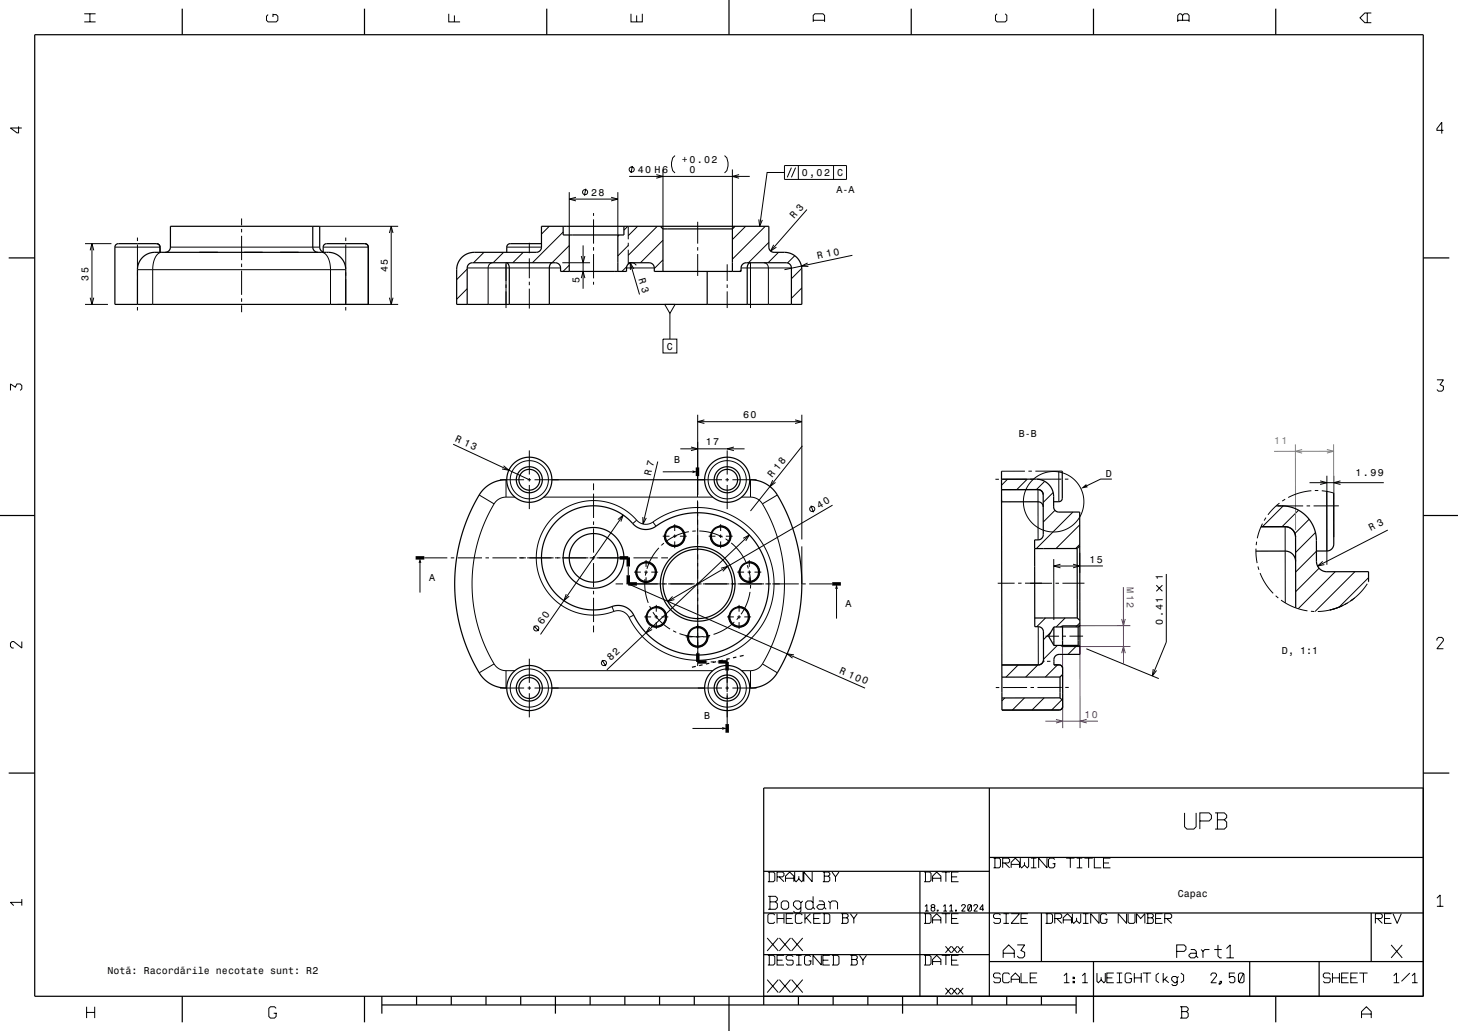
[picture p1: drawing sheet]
<svg xmlns="http://www.w3.org/2000/svg" width="420mm" height="297mm" viewBox="0 0 420 297" stroke-linecap="round" stroke-linejoin="round" font-family="sans-serif">
<defs><g id="words">
<g font-size="2.9">
<text x="196.4" y="46.8">+0.02</text>
<text x="183.7" y="49.8">40 H6</text>
<text x="198.6" y="49.8">0</text>
<text x="231" y="50.7">0,02</text>
<text x="241.1" y="50.7">C</text>
<text x="170.3" y="56.4">28</text>
<text x="241" y="55.5">A-A</text>
<text x="228.8" y="63.1" transform="rotate(-49 228.8 63.1)">R 3</text>
<text x="235.6" y="74.6" transform="rotate(-12 235.6 74.6)">R 10</text>
<text x="25.5" y="80.9" transform="rotate(-90 25.5 80.9)">35</text>
<text x="111.7" y="78.4" transform="rotate(-90 111.7 78.4)">45</text>
<text x="167" y="81.5" transform="rotate(-90 167 81.5)">5</text>
<text x="183.9" y="80.3" transform="rotate(74 183.9 80.3)">R 3</text>
<text x="192.1" y="100.7">C</text>
<text x="214" y="120.5">60</text>
<text x="293.5" y="125.8">B-B</text>
<text x="131" y="127.1" transform="rotate(25 131 127.1)">R 13</text>
<text x="203.3" y="128.3">17</text>
<text x="187.5" y="137.1" transform="rotate(-77 187.5 137.1)">R 7</text>
<text x="194.3" y="133.3">B</text>
<text x="222.5" y="137.7" transform="rotate(-52 222.5 137.7)">R 18</text>
<text x="318.6" y="137.3">D</text>
<text x="390.5" y="137">1.99</text>
<text x="236" y="146.6" transform="rotate(-30 236 146.6)">40</text>
<text x="394.9" y="153" transform="rotate(-27 394.9 153)">R 3</text>
<text x="123.6" y="167.4">A</text>
<text x="313.8" y="162">15</text>
<text x="335" y="167.1" transform="rotate(-90 335 167.1)">1</text>
<text x="243.6" y="174.9">A</text>
<text x="335" y="180" transform="rotate(-90 335 180)">0.41</text>
<text x="156.3" y="180.2" transform="rotate(-55 156.3 180.2)">60</text>
<text x="175.9" y="190.5" transform="rotate(-43 175.9 190.5)">82</text>
<text x="369.3" y="188.5">D, 1:1</text>
<text x="241.6" y="193.8" transform="rotate(23 241.6 193.8)">R 100</text>
<text x="202.8" y="207.2">B</text>
<text x="339.3" y="258.5">Capac</text>
<text x="31" y="280.5">Notã: Racordãrile necotate sunt: R2</text>
</g>
<text font-size="2.9" fill="#808080" x="367" y="128">11</text>
<g font-size="2.9" fill="#800080">
<text x="324.6" y="169.1" transform="rotate(90 324.6 169.1)">M12</text>
<text x="312.4" y="206.7">10</text>
</g>
</g></defs>
<g fill="none" stroke="#000" stroke-width=".29">
<path d="M24.3 6.3h3.2M24.3 4h3.2M25.9 4v2.3M77.2 4.2l-.4 .5v1.1l.4 .5h2.4l.4-.5v-1.1l-.4-.5h-1M78.6 4v.9M129.3 4v2.3h3.2M130.9 4.4v1.9M181.8 4v2.3h3.2v-2.3M183.4 4.4v1.9M234.3 6.3v-1.9l.4-.4h2.4l.4 .4v1.9M234.3 5.8h3.2M287.2 4l-.4 .4v1.4l.4 .5h2.4l.4-.5v-1.4l-.4-.4"/>
<path d="M339.3 6.3v-1.9l.4-.4h.5l.5 .4 .4-.4h1l.4 .4v1.9M339.3 5.8h3.2M340.7 4.4v1.4M393.9 3.7v2.8M395 3.7h-1.8l-1.4 1.4 1.4 1.4h1.8M5.4 36.4v1.9h-.5l-1.9-1.4h3.3M415.8 37.5h-1.9v-.4l1.4-1.9v3.3M164 55.4v12.3M164 57.4h14M165.9 56.8l-1.9 .6 1.9 .5M168.7 54.4l-.4 2M176.1 56.8l1.9 .6-1.9 .5"/>
<path d="M178 55.4v12.3M181.2 50.8h34.8M182.2 47.8l-.4 2M189.1 50.3l1.9 .5-1.9 .5M191 48.8v17.1M194.4 44.8a3.5 3.5 0 0 0 0 5M208.7 44.8a3.5 3.5 0 0 1 0 5M211 48.8v17.1M212.9 50.3l-1.9 .5 1.9 .5M226 49.7h-5l-2.2 15.5M226 47.7h17.9v4h-17.9zM228 48.3l-1.2 2.8"/>
<path d="M229.2 48.3l-1.2 2.8M230 47.7v4M240.1 47.7v4M24.5 70.2h7.6M26 72.1l.5-1.9 .5 1.9M26.5 70.2v17.5M33.1 71.2h13M39.6 77.7h60M39.6 68.4v1M39.6 70.4v7M39.6 78.4v1M46.5 72.7a3.6 3.6 0 0 0-2.4 3.7l-.1 11.3"/>
<path d="M49.1 71.2h43M69.6 62.9v2M69.6 65.9v1M69.6 67.9v7M69.6 75.9v1M69.6 77.9v7M92.1 65.2h22.6M92.6 72.7a3.5 3.5 0 0 1 2.5 3.5l.1 11.5M93.1 71.2h13M99.6 68.4v1M99.6 70.4v7M99.6 78.4v1"/>
<path d="M112.2 67.1l.5-1.9 .5 1.9M112.7 65.2v22.5M134.6 77.5l-3.1 3.1M134.6 77.2h26.9M139.4 72.7l-3 3M141.9 75.7a1.41 1.41 0 0 0-1.3 1.5v10.5M145.1 72.7l-3 3M145.8 75.7v13M146 71.2h10M150.7 72.7l-3 3M152.5 69.9v3M152.5 74.4v5.8"/>
<path d="M158.2 65.2l-2.2 2.2M162 75.7h8M162.2 66.8l-8.8 8.9M164 76.4l-1.8 1.8M164 70.7l-5 5M167.5 73.8l.5 1.9 .5-1.9M168 70.7v12.5M171 61.4v.8M171 63.2v7M171 71.2v1M171 73.2v7M178.4 67.7l-.4 .4"/>
<path d="M180.5 77.2h8M180.5 76.8l-1.3 1.4M180.9 65.2l-1.2 1.1M181 71.9v4.2a1.5 1.5 0 0 1 2.3 .3M181 70.7l-3 3M181 65.2v3.7M181 69.9v1M181.6 75.8l2.6 9M182.6 77.5l-1-1.7v1.9M183.7 65.2l-2.7 2.7M189.3 65.2l-8.3 8.3M191 74.9l-2.5 2.5"/>
<path d="M191 69.2l-6.5 6.5M201 63.9v6.3M201 71.2v1M201 73.2v6.3M209.5 76.1v4.8M213.5 77.8l-.4 .4M213.5 77.2h14.5M214.8 65.2l-3.8 3.8M216.2 75.7v13M218.6 63.2l.2 2 .8-1.9M220.1 75.7a1.4 1.4 0 0 1 1.2 1.5v10.5M220.5 65.2l-9.5 9.5"/>
<path d="M221.5 69.8l-5.9 5.9M222.9 70.5l-.9 1.8 1.7-1.1M224.3 72.7l-3 3M228.9 73.7l-2 2M231 77.3l-3 3M232.5 60.4l-10.5 11.9M232.7 75.7l-1.8 1 2 .1M245.5 73.5l-19.5 4.2M24.5 87.7h6.6M26 85.8l.5 1.9 .5-1.9M39.6 80.4v7M39.6 88.4v1"/>
<path d="M69.6 85.9v1M69.6 87.9v2M97.2 87.7h17.5M99.6 80.4v7M99.6 88.4v1M112.2 85.8l.5 1.9 .5-1.9M134.6 83.2l-3.1 3M152.5 81.2v1M152.5 83.2v5.7M167.5 80.1l.5-1.9 .5 1.9M171 81.2v.8M191 97.7h4v4h-4z"/>
<path d="M191.5 87.7h3l-1.5 2.6zM193 90.3v7.4M209.5 81.9v1M209.5 83.9v4.8M231 82.9l-3 3M3 112.5v-1.9l1.4 .9 .5-.9h.9l.5 .5v.9l-.5 .5M201 119.5v23.1M231 119.5v35.9M413.9 109.4h1.9l-.9 1.4 .9 .5v.9l-.5 .5h-.9l-.5-.5M130.5 128l22 10.2M144 138.2h7M145.1 134.2l1.5 1.3-2-.4"/>
<path d="M145.8 138.2v5M152 138.2h1M152.5 129.8v6.9M152.5 137.7v1M152.5 139.7v7M154 138.2h6.9M171 139.3v1.9M189.5 133l-4.3 17.9M196 129.3h18.5M199 128.8l2 .5-2 .5M199.5 135.9h-8.6M200.9 137.1v4.1"/>
<path d="M201 121.5h30M201 138.2h7M202.9 121l-1.9 .5 1.9 .5M209 138.2h1M209.5 129.8v6.9M209.5 137.7v1M209.5 139.7v7M211 138.2h6.9M211.4 128.8l-1.9 .5 1.9 .5M216.2 138.2v5M222.6 138.3l-.8 1.9 1.6-1.2M229 121l2 .5-2 .5"/>
<path d="M231.1 128.4l-14.9 18.8M286.8 138.1h1M290.2 138l-1.7 1.8M295.3 135.7h-6.8M295.8 138l-7 .1M295.9 138l-3 3M296.8 138h1M297.3 135.7h-1M300.9 138.7l-2.3 2.3M305 135.7v8.8M305 135.7h-6.7M305 135.7h1"/>
<path d="M305.8 138h-7M306.8 138h1M320.3 138h-3.2l-4 1.9M377.2 139h21.4M380.3 138.5l1.9 .5-1.9 .6M382.2 137v25.7M384.2 137v17.7M386.1 138.5l-1.9 .5 1.9 .6M138 142.6l4.3 2.6M142.3 145.2l-2.7 5.3-2 5.7-1.2 5.8-.4 5.8 .4 6.2 1.2 6.1 2.1 5.9 2.6 5.3M145.8 143.2a4 4 0 0 0-3.5 2M145.8 143.2h2.5"/>
<path d="M156.6 143.2h48.7M171 142.2v7M171 150.2v1M171 152.2v7M178 149.7l1.5-1.3-.7 1.9M179.5 148.4l-23.8 34.4M183.4 149.8l-1.6-1.5-1.8-1.4-1.7-1-2.3-.9-2.2-.6-2.3-.2-2.4 .1-2 .4-2.2 .6-2 1-1.9 1.2-1.7 1.5-1.4 1.7-1.3 1.9-1 2-.6 2.2-.4 1.9-.1 2.5 .2 2.3 .5 2.1 .9 2.1 1 2 1.4 1.8 1.6 1.6 1.8 1.4 1.9 1.1 2.1 .8 2.2 .5 2.2 .3 2.3-.1 2.2-.3 2-.7M183.4 149.8a3.5 3.5 0 0 0 4.7 .6M183.4 149.8l-1.1 1M185.2 148.9v2l1-1.7M188.1 150.4l2.9-1.8 2.8-1.2 3.1-.8 3.5-.4 3.2 .2 3.5 .7 3 1.1 3.1 1.7 2.5 2 2.4 2.5 1.9 2.7 1.5 3.1 .9 3.2 .5 3.4v3.3l-.6 3.4-1.1 3.3-1.5 2.9-1.9 2.6-2.4 2.5-2.8 2.1-2.9 1.5-3.3 1.1-3.2 .6-3.3 .1-3.4-.5-3.2-.9-3.1-1.4-2.5-1.7-2.6-2.3-2.1-2.5-1.8-3M188.1 150.4l.9 1.2"/>
<path d="M189.8 157.8l-2.1 2.8-1.3 3.3M190.9 154.5h2M191.3 156.5l-.8 .6M193.8 151.5a3 3 0 0 1 3.6 2.8 3 3 0 0 1-3.2 3.2 3 3 0 0 1-2.8-3.6M193.9 154.5h1M194.4 151v2M194.4 154v1M194.4 156v1.9M195.9 154.5h1.9M198.4 153.2l-3.3 .9-3.1 1.7M200.4 153h-1M200.9 142.2v1"/>
<path d="M200.9 144.2v7M201 152.2v1M201 154.2v7M201 144.6v2.1M201 147.7v1M201 149.7v7M201 157.7v1M201 159.7v7M201.4 153l3.5 .5 3.2 1.2M204.1 154.5h2M207.1 151.5a3 3 0 0 1 3.5 2.8 3 3 0 0 1-3.2 3.2 3 3 0 0 1-2.8-3.6M207.1 154.5h1"/>
<path d="M207.6 151v2M207.6 154v1M207.6 156v1.9M209 155.2l.8 .6M209.1 154.5h2M210.6 156.4l2.5 2.5 1.8 3M213.6 143.2h2.6M214.1 155.1l1.8-1-1.1 1.7M215.9 154.1l-41.1 38.9M216.2 143.2a4 4 0 0 1 3.4 2M219.6 145.2l2.7 5.2 2.1 5.9 1.1 5.6 .5 6-.4 6.5-1.3 5.9-2 5.6-2.7 5.4M223.9 142.6l-4.3 2.6"/>
<path d="M231 157.4v10.8M233.6 145.7l.7 1.9M239.8 145.5l-47.5 27.7M299 141h.1M299 141v14.5M303.4 141.9l-2.9 2.8M303.9 147l-3.4 3.4M309.1 147.5l-10.6 10.5M311 151.2l-6.8 6.8M311 156.8l-1.1 1.2M311 159.3l.1 5.7M361.8 158.7l.3 3.5"/>
<path d="M361.8 158.7v.1M361.8 158v.7M362 156l-.1 1M363.3 151.7l-1.1 3.4M363.3 151.7h.1M363.7 150.8l-.4 .9M364.7 149.1l-.5 .9M368.6 144.9l-1.7 1.5-1.6 1.9M369.7 145.7l-6 6M370.2 151.7h.1M370.2 151.7v22M370.2 143.8l-.8 .5"/>
<path d="M374.1 147l-4.8 4.7M375.4 145.7l-7.3 .1M377.1 149.6l-4.1 4.1M377.4 145.7h-1M377.8 141.4l-3.5 .6-3.2 1.3M378.8 141.3h1M378.9 153.4l-5.7 5.7M379.2 158.8l-6 6M380.8 141.4l3.4 .6M382.2 141.6v17.1M385.7 145.7h-7.3M399.8 152.7l-20.2 10.4"/>
<path d="M121 162.2v8.5M122.2 160.7h6.7M129.9 160.7h1M131.9 160.7h7M139.9 160.7h1M141.9 160.7h7M149.5 160.7h2M151.9 160.7h7.6M159.9 160.7h1.6M161.9 160.7h7.6M163.1 171.2l-.7 1.8 1.6-1.3M169.9 160.7h1.6"/>
<path d="M171 160.2v1M171 162.2v7M171 170.2v1M171 172.2v7M171.9 160.7h7.6M176.3 174.7l.5 1.4M176.8 176.1a3.5 3.5 0 0 1 4.4 1.8M177.3 168.2h2.2M180.5 160.7h1M180.5 168.2h1M181 163.2v2.5M181 168.2l68.2 30"/>
<path d="M182.5 160.7h7M182.5 168.2h7.6M182.6 177.2l-1.4 .7M182.7 164.8h1.9M185.6 161.9a3 3 0 0 1 3.5 2.7 3 3 0 0 1-3.2 3.2 3 3 0 0 1-2.7-3.5M185.6 177.7h2M185.6 164.8h1M185.8 166.8l.1 3.5 .8 3.4M186.1 164.8l-.2 1M186.1 161.3v2M186.1 164.3v1M186.1 166.3v2"/>
<path d="M187.1 174.6l.5 .9M187.6 164.8h2M188.1 176.3l2.2 2.8 2.7 2.1M188.5 174.8a3 3 0 0 1 3.6 2.7 3 3 0 0 1-3.2 3.2 3 3 0 0 1-2.8-3.5M188.6 177.7h1M189.1 174.3v1.9M189.1 177.2v1M189.1 179.2v2M190.5 160.7h1.9M190.5 168.2h1.6M190.6 177.7h1.9M192.5 168.2h7.6"/>
<path d="M193.8 171.8l-1.5 1.4 2-.5M200.5 168.2h1.6M201 164.2v7M201 167.7v1M201 169.7v7M201 177.7v1M201 179.7v7.2M201 174.2v7M202.5 168.2h7.6M207.7 163.7l1.9-.5-1.4 1.4M209.4 177.7h2M210.5 168.2h1.6"/>
<path d="M211.5 179.2l-2.8 2.1-3.2 1.5M212.4 174.8a3 3 0 0 1 3.5 2.7 3 3 0 0 1-3.2 3.2 3 3 0 0 1-2.8-3.5M212.4 164.8h1.9M212.4 177.7h1M212.5 168.2h7.6M212.9 177.8l-.7 .7M212.9 174.3v1.9M212.9 177.2v1M212.9 179.2v2M214.4 177.7h2M215.3 162.8l.3 1M215.3 161.9a3 3 0 0 1 3.5 2.7 3 3 0 0 1-3.1 3.2 3 3 0 0 1-2.8-3.5"/>
<path d="M215.3 164.8h1M215.8 164.7l.4 3.5M215.8 161.3v2M215.8 164.3v1M215.8 166.3v2M216.1 170.5l-1 3.4-1.6 3M216.2 168.5v1M216.2 168.2h.1M217.3 164.8h2M220.5 168.2h1.6M222.5 168.2h7.6M231.1 168.2h1"/>
<path d="M233.1 168.2h6.6M241 169.7v8.5M292.3 168h-4.9M294.3 168h-1M295.3 168h7.8M301.2 178l-2.5 2.5M303.5 161.1l.1 17.5M304.1 168h1M305.5 162.5l-1.9 .6 1.9 .5M306.8 178l-2.6 2.6M309.1 162.5l2 .5-2 .6M311.1 179.4l-1.2 1.2"/>
<path d="M312.4 168h-6.3M317.7 163l-14.1 .1M333.1 168.6l1.7 1.7M334.8 168.6l-1.7 1.7M336 165.3v19.7l-4 9.7M362.4 163.2l.3 .9M363 165.1l1.6 3.1 2.2 2.7M367.5 171.6l.7 .7M369 172.9l3.7 2 3.9 1.1M377.6 176.1l1 .1M380 163.7l-6.8 6.7M381 161.7l-1.4 1.4 1.9-.5"/>
<path d="M384.2 175.4l-1.1 .3M384.6 164.7l-10.6 10.7M386.4 174.6l-3.6 1.2-3.2 .4M387 174.3l-2.8 1.1M387.5 174.1l-3.3 1.3M388.2 173.7l-.9 .5M389.7 172.6l-.3 .3M390.2 172.2l-2.8 1.9M390.3 164.7l-11.5 11.5M393.9 168.2l-2.2 2.7-2.7 2.2M394.2 166.4l-8.4 8.5M394.2 167.6v.1"/>
<path d="M6.3 184.8v1.9l-2.3-1.9h-.5l-.5 .5v.9l.5 .5h.5M142.3 191.3a4 4 0 0 0 3.5 1.9M142.3 191.3l-4.3 2.5M144 198.2h7M145.8 193.2v5M145.8 193.2h2.5M152 198.2h1M152.5 189.8v6.9M152.5 197.7v1M152.5 199.7v7M153.8 180.3l1.4 1.5M154 198.2h6.9"/>
<path d="M156.6 193.2h48.7M171 180.2v2M173.4 190.1l1.1 1.8M187.1 180.6l-1 1.7 1.8-1M193.9 181.7l.9 .4M195.7 182.5l3.4 .8 3.5 .1M197.5 183.5h2M200.5 180.5a3 3 0 0 1 3.5 2.8 3 3 0 0 1-3.2 3.1 3 3 0 0 1-2.8-3.5M200.5 183.5h1M201 187.7v1M201 189.7v2.1M201 184.2v4"/>
<path d="M201 198.2h7M202.5 183.5h1.9M203.5 190.7h.2M204.6 183l-1 .2M205.7 190.7h-1M206.7 190.7h.2M209 198.2h1M209.5 193.2v6.2M209.5 189.8v6.9M209.5 197.7v1M209.5 199.7v7M211 198.2h6.9"/>
<path d="M213.6 193.2h2.6M216.2 193.2v5M219.6 191.3a4 4 0 0 1-3.4 1.9M219.6 191.3l4.3 2.5M228.7 188.7l-2-.4 1.6 1.3M286.9 198.1h1M293.3 191.6l-3.5 3.5M295.9 198l-7 .1M296.9 198h1M299 191.5l-3.5 3.6M299.1 180.5v11M300.5 190.5h.1"/>
<path d="M300.6 190.5h.1M302.6 190.5h-1M302.7 182.2l-2.1 2.1M304.6 185.9l-4 4M304.6 191.5l-3.5 3.5M305.1 183.3h-3.9M305.5 185.9l.6 .4h5M305.9 198h-7M306.1 183.3h1M306.9 198h1M310.3 185.9l-2.6 2.6M311.1 180.3h-5l-.6 .3"/>
<path d="M312 183.3h-3.9M312.9 186.9l20.9 8.6M332.2 192.7l-.2 2 1.2-1.6M413.9 184.5v-.4l.5-.5h.9l.5 .5v.4l-1.9 2.4h1.9M208 209.8h-8.5M209.5 200.4v1M209.5 202.4v6.2M289.5 201.1l-.9 .8M295.1 201.1l-3.5 3.5M300.8 201l-3.5 3.5M305.9 201.6l-3 2.9M341.2 234.2v4l.7 .6h2l.7-.6v-4"/>
<path d="M345.6 236.5h2.7l.7-.7v-1l-.7-.6h-2.7v4.6M350 234.2h2.7l.7 .6v.7l-.7 .7 .7 .6v1.4l-.7 .6h-2.7M350.7 234.2v4.6M350.7 236.2h2M6.3 259.9h-3.3l1 1M6.3 259v1.9M221.2 251.2h1.6l.4 .4v2l-.4 .4h-1.6M221.3 258.2h2.1l.5 .5v.6l-.5 .5 .5 .5v1.1l-.5 .5h-2.1M221.6 251.2v2.8M221.8 258.2v3.7M221.8 259.8h1.6M223.8 252.6h1.6l.4-.4v-.6l-.4-.4h-1.6v2.8"/>
<path d="M224.4 252.6l1.4 1.4M226.3 254v-1.6l1.2-1.2 1.2 1.2v1.6M226.3 253h2.4M228.9 251.2v2.4l.4 .4 .8-.8 .8 .8 .4-.4v-2.4M230.1 252.4v.8M231.2 259.5l-.5 .6M234 251.2v2.8l-2.4-2.8v2.8M234.2 258.2v3.2l-.5 .5h-1.1l-.5-.5v-1.3l.5-.6h1.1l.5 .6M235.9 259.5h1l.6 .6v1.3l.5 .5M237 251.2h1.6l.4 .4v.4l-.4 .4 .4 .4v.8l-.4 .4h-1.6M237.4 251.2v2.8M237.4 252.4h1.2"/>
<path d="M238.6 259.5l.5 .6v1.8M239.7 251.2l1 1.4 1-1.4M240.7 252.6v1.4M266.2 251.2h1.6l.4 .4v2l-.4 .4h-1.6M266.6 251.2v2.8M268.6 254v-1.6l1.2-1.2 1.2 1.2v1.6M268.6 253h2.4M271.3 251.2h2.4M272.5 251.2v2.8M274.1 252.6h1.6M276.1 251.2h-2v2.8h2M286.2 247.2h1.6l.4 .4v2l-.4 .4h-1.6"/>
<path d="M286.6 247.2v2.8M288.8 248.6h1.6l.4-.4v-.6l-.4-.4h-1.6v2.8M289.4 248.6l1.4 1.4M291.3 250v-1.6l1.2-1.2 1.2 1.2v1.6M291.3 249h2.4M293.9 247.2v2.4l.4 .4 .8-.8 .8 .8 .4-.4v-2.4M295.1 248.4v.8M297 250h1.6M297 247.2h1.6M297.8 247.2v2.8M301.6 247.2v2.8l-2.4-2.8v2.8M303.2 248.8h.8"/>
<path d="M303.8 247.6l-.4-.4h-1l-.4 .4v2l.4 .4h1l.4-.4v-.8M307.1 247.2h2.4M308.3 247.2v2.8M310.2 250h1.6M310.2 247.2h1.6M311 247.2v2.8M312.4 247.2h2.4M313.6 247.2v2.8M315.2 247.2v2.8h2M317.9 248.6h1.6M319.9 247.2h-2v2.8h2M413.9 258.7l1-.9v3.3"/>
<path d="M221 270.2l3.2 3.7M221.2 275.2h1.6l.4 .4v2l-.4 .4h-1.6M221.6 275.2v2.8M223.2 263.6l-.4-.4h-1.2l-.4 .4v2l.4 .4h1.2l.4-.4M223.8 263.2v2.8M223.8 276.6h1.6M223.8 264.6h2M224.2 270.2l-3.2 3.7M224.5 270.2l3.2 3.7M225.1 260.1l.5-.6h1.1l.5 .6v1.3l-.5 .5h-1.1l-.5-.5zM225.8 275.2h-2v2.8h2M225.8 263.2v2.8"/>
<path d="M226.5 264.6h1.6M227.7 270.2l-3.2 3.7M228 270.2l3.2 3.7M228.5 275.6l-.4-.4h-1.2l-.4 .4v.6l.4 .4h1.4l.2 .2v.8l-.4 .4h-1.2l-.4-.4M228.5 263.2h-2v2.8h2M229.3 278h1.6M229.3 275.2h1.6M230.1 275.2v2.8M230.7 261.4v-1.3l-.5-.6h-1.1l-.5 .6v.8l1 1h.6l.5-.5v1.1l-.5 .5h-1.1l-.5-.5M231.1 263.6l-.4-.4h-1.2l-.4 .4v2l.4 .4h1.2l.4-.4M231.2 270.2l-3.2 3.7M231.9 263.2v2.8"/>
<path d="M232.3 264.4l1.4 1.6M233 276.8h.8M233.5 263.2l-1.6 1.6M233.6 275.6l-.4-.4h-1l-.4 .4v2l.4 .4h1l.4-.4v-.8M234.2 261.4l.6 .5M234.4 264.6h1.6M236.4 263.2h-2v2.8h2M236.6 275.2v2.8l-2.4-2.8v2.8M237 263.2h1.6l.4 .4v2l-.4 .4h-1.6M237 276.6h1.6M237.4 263.2v2.8M237.5 260.6h-1.6l-.6 .5v.3l.6 .5h1l.6-.5"/>
<path d="M239 275.2h-2v2.8h2M239.1 260.1l.6-.6h1l.6 .6v1.8M239.7 275.2h1.6l.4 .4v2l-.4 .4h-1.6M240.1 275.2v2.8M242.3 263.2h1.6l.4 .4v.4l-.4 .4 .4 .4v.8l-.4 .4h-1.6M242.7 263.2v2.8M242.7 264.4h1.2M245 275.2h1.6l.4 .4v.4l-.4 .4 .4 .4v.8l-.4 .4h-1.6M245 263.2l1 1.4 1-1.4M245.4 275.2v2.8M245.4 276.4h1.2M246 264.6v1.4"/>
<path d="M247.6 275.2l1 1.4 1-1.4M248.6 276.6v1.4M266.2 275.2h1.6l.4 .4v2l-.4 .4h-1.6M266.2 263.2h1.6l.4 .4v2l-.4 .4h-1.6M266.5 261.1l.5-.5v1.9M266.5 262.5h1M266.6 275.2v2.8M266.6 263.2v2.8M268.5 261.4l-.3-.5 .3-.3h.5l.3 .3-.3 .5 .3 .3v.5l-.3 .3h-.5l-.3-.3v-.5l.3-.3h.5M268.6 278v-1.6l1.2-1.2 1.2 1.2v1.6M268.6 266v-1.6l1.2-1.2 1.2 1.2v1.6M268.6 277h2.4"/>
<path d="M268.6 265h2.4M270 262.2h.3v.3h-.3zM271.3 275.2h2.4M271.3 263.2h2.4M271.7 261.1l.6-.5v1.9M271.7 262.5h1.1M272.4 272.6l1.6 1.9M272.5 275.2v2.8M272.5 263.2v2.8M273.5 261.1l.5-.5v1.9M273.5 262.5h1.1M274 272.6l-1.6 1.9"/>
<path d="M274.1 272.6l1.6 1.9M274.1 276.6h1.6M274.1 264.6h1.6M275.3 262.2h.2v.3h-.2zM275.7 272.6l-1.6 1.9M275.9 272.6l1.6 1.9M276.1 275.2h-2v2.8h2M276.1 263.2h-2v2.8h2M277 261.1l.3-.5h.5l.3 .3v.2l-1.1 1.4h1.1M277.5 272.6l-1.6 1.9M278.8 260.9l.3-.3h.5l.3 .3v1.3l-.3 .3h-.5l-.3-.3zM279.7 260.7l-.8 1.6"/>
<path d="M280.5 261.1l.3-.5h.5l.3 .3v.2l-1.1 1.4h1.1M283.4 261.9h-1.1l.8-1.3v1.9M288.2 263.6l-.4-.4h-1.2l-.4 .4v.6l.4 .4h1.4l.2 .2v.8l-.4 .4h-1.2l-.4-.4M289 275.9v-2.1l1.6-1.6 1.6 1.6v2.1M289 274.6h3.2M289 263.2h1.6M289 266h1.6M289.8 263.2v2.8M291.3 263.2h2.4l-2.4 2.8h2.4M293 272.2h2.2l-1.1 1.6 1.1 .5v1.1l-.6 .5h-1l-.6-.5M294.1 264.6h1.6M296.1 263.2h-2v2.8h2"/>
<path d="M301.2 263.2h1.6l.4 .4v2l-.4 .4h-1.6M301.6 263.2v2.8M303.8 264.6h1.6l.4-.4v-.6l-.4-.4h-1.6v2.8M304.4 264.6l1.4 1.4M306.3 266v-1.6l1.2-1.2 1.2 1.2v1.6M306.3 265h2.4M308.9 263.2v2.4l.4 .4 .8-.8 .8 .8 .4-.4v-2.4M310.1 264.4v.8M312 263.2h1.6M312 266h1.6M312.8 263.2v2.8M316.6 263.2v2.8l-2.4-2.8v2.8"/>
<path d="M318.2 264.8h.8M318.8 263.6l-.4-.4h-1l-.4 .4v2l.4 .4h1l.4-.4v-.8M324.5 263.2v2.8l-2.4-2.8v2.8M325 263.2v2.4l.4 .4h1.2l.4-.4v-2.4M327.4 266v-2.8l1.2 1.4 1.2-1.4v2.8M330.2 263.2h1.6l.4 .4v.4l-.4 .4 .4 .4v.8l-.4 .4h-1.6M330.6 263.2v2.8M330.6 264.4h1.2M332.9 264.6h1.6M334.9 263.2h-2v2.8h2M335.5 264.6h1.6l.4-.4v-.6l-.4-.4h-1.6v2.8M336.1 264.6l1.4 1.4"/>
<path d="M339 274.1h2.1l.5-.6v-.8l-.5-.5h-2.1v3.7M343 273.5h1.1l.5 .6v1.3l.6 .5M344.6 274.6h-1.6l-.5 .5v.3l.5 .5h1.1l.5-.5M346 273.5l.5 .6 .6-.6h1.3M346.5 274.1v1.8M349.8 273.5h2.1M350.9 272.2v3.2l.5 .5h.5M353.3 273.3l1.1-1.1v3.7M353.3 275.9h2.1M396.2 264.6h1.6l.4-.4v-.6l-.4-.4h-1.6v2.8M396.8 264.6l1.4 1.4M398.8 264.6h1.6"/>
<path d="M400.7 272.2l3.2 3.7M400.8 263.2h-2v2.8h2M401.3 263.2l1.2 2.8 1.2-2.8M403.9 272.2l-3.2 3.7M413.9 261.1h1.9M24.9 290v3.3M24.9 291.6h2.4M27.3 290v3.3M78.8 291.9h1M79.5 290.5l-.4-.5h-1.2l-.5 .5v2.3l.5 .5h1.2l.4-.5v-.9M221 282.2l3.2 3.7M224.2 282.2l-3.2 3.7"/>
<path d="M224.5 282.2l3.2 3.7M227.7 282.2l-3.2 3.7M228 282.2l3.2 3.7M231.2 282.2l-3.2 3.7M272.4 284.6l1.6 1.9M274 284.6l-1.6 1.9M274.1 284.6l1.6 1.9M275.7 284.6l-1.6 1.9M275.9 284.6l1.6 1.9M277.5 284.6l-1.6 1.9M288.2 280.7l-.4-.4h-1.2l-.4 .4v.6l.4 .4h1.4l.2 .2v.8l-.4 .4h-1.2l-.4-.4M290.8 280.7l-.4-.4h-1.2l-.4 .4v2l.4 .4h1.2l.4-.4"/>
<path d="M291.3 283.1v-1.6l1.2-1.2 1.2 1.2v1.6M291.3 282.1h2.4M294.1 280.3v2.8h2M296.8 281.7h1.6M298.8 280.3h-2v2.8h2M306.5 281.1l.8-.8v2.8M306.5 283.1h1.6M309.1 281.5h.4v.4h-.4zM309.1 282.7h.4v.4h-.4zM311.8 281.1l.8-.8v2.8M311.8 283.1h1.6M316 280.3v2.4l.4 .4 .8-.8 .8 .8 .4-.4v-2.4"/>
<path d="M317.2 281.5v.8M318.8 281.7h1.6M320.8 280.3h-2v2.8h2M321.7 283.1h1.6M321.7 280.3h1.6M322.5 280.3v2.8M325.3 281.9h.8M325.9 280.7l-.4-.4h-1l-.4 .4v2l.4 .4h1l.4-.4v-.8M326.8 280.3v2.8M326.8 281.7h2M328.8 280.3v2.8M329.2 280.3h2.4"/>
<path d="M330.4 280.3v2.8M333.8 280.3l-.8 .6v1.6l.8 .6M335.1 280.3v2.8M335.5 282.1l1.2 1M336.3 281.3l-1.2 1.2M339.1 282.7v-1l-.4-.4h-.8l-.4 .4v.6l.8 .8h.4l.4-.4v.8l-.4 .4h-.8l-.4-.4M339.5 281.3l-.4 .4M339.9 290h1.9l.5 .5v.4l-.5 .5 .5 .5v.9l-.5 .5h-1.9M340.2 280.3l.8 .6v1.6l-.8 .6M340.4 290v3.3M340.4 291.4h1.4M348.8 281.1v-.4l.4-.4h.8l.4 .4v.4l-1.6 2h1.6"/>
<path d="M351.5 282.7h.4v.4l-.4 .4h-.4l.4-.4zM355.7 280.3h-1.6v1.4l.4-.4h.8l.4 .4v1l-.4 .4h-.8l-.4-.4M357.2 280.3h.8l.4 .4v2l-.4 .4h-.8l-.4-.4v-2zM358.2 280.5l-1.2 2.4M383.2 280.7l-.4-.4h-1.2l-.4 .4v.6l.4 .4h1.4l.2 .2v.8l-.4 .4h-1.2l-.4-.4M383.8 280.3v2.8M383.8 281.7h2M385.8 280.3v2.8M386.5 281.7h1.6M388.5 280.3h-2v2.8h2M389.1 281.7h1.6M391.1 280.3h-2v2.8h2"/>
<path d="M391.6 280.3h2.4M392.2 293.3v-1.9l1.4-1.4 1.4 1.4v1.9M392.2 292.1h2.8M392.8 280.3v2.8M401.5 281.1l.8-.8v2.8M401.5 283.1h1.6M406.1 280.3l-2.4 2.4M406.8 281.1l.8-.8v2.8M406.8 283.1h1.6"/>
<circle cx="168.5" cy="55.4" r=".73"/>
<circle cx="182" cy="48.8" r=".73"/>
<circle cx="152.5" cy="138.2" r="5.5"/>
<circle cx="209.5" cy="138.2" r="5.5"/>
<circle cx="234" cy="146.6" r=".73"/>
<circle cx="303.5" cy="144.5" r="8.7"/>
<circle cx="152.5" cy="198.2" r="5.5"/>
<circle cx="154.5" cy="181" r=".73"/>
<circle cx="174" cy="191" r=".73"/>
<circle cx="209.5" cy="198.2" r="5.5"/>
</g>
<path d="M323.6 169.1v22.1M324.1 178.3l-.5 1.9-.5-1.9M306.1 186.3v23.5M324.2 188.2l-.6-2-.5 2M325.6 180.2l-14.5 .1M325.6 186.2l-14.5 .1v23.4M304.2 207.2l1.9 .6-1.9 .5M313.1 207.2l-2 .5 2 .6M316.3 207.7l-15.2 .1" fill="none" stroke="#800080" stroke-width=".29"/>
<path d="M373.2 128v24.7M375.1 129.5l-1.9 .5 1.9 .5M382.2 129.5l2 .5-2 .5M384.2 128v15.7M384.2 130h-17.2" fill="none" stroke="#808080" stroke-width=".29"/>
<g fill="none" stroke="#000" stroke-width=".35">
<path d="M10 10h400v277h-400zM52.5 2.5v7.5M105 2.5v7.5M157.5 2.5v7.5M210 0v10M262.5 2.5v7.5M315 2.5v7.5M367.5 2.5v7.5M2.5 74.3h7.5M46.1 72.7v-1.8l-.3-.4-.6-.3h-11.1l-.7 .3-.3 .7v16.5h73v-16.5l-.3-.7-.7-.3h-11.2l-.7 .7-.1 1.8M90.1 65.2v6a1.5 1.5 0 0 0 1.5 1.5M93.1 72.6a1.51 1.51 0 0 1-1-1.4v-6h-43v6a1.5 1.5 0 0 1-1.5 1.5"/>
<path d="M133.2 74a5.1 5.1 0 0 1 3.4-1.3h17.9a1.5 1.5 0 0 0 1.5-1.5v-6h65.5v6a1.5 1.5 0 0 0 1.5 1.5h3a5 5 0 0 1 5 5v10h-99.5v-10a4.9 4.9 0 0 1 1.7-3.7zM145.9 75.7l.6 .5 .2 1v10.5M156 70.2h-9.3l-.7 .7v1.8M159.1 75.7l-.6 .5-.3 1v10.5M162.2 65.2v2.5h17.5v-2.5M164 67.7v10.5M178 67.7v10.5M181 75.7h6a1.5 1.5 0 0 1 1.5 1.5v1h25v-1a1.5 1.5 0 0 1 1.5-1.5h11.5a1.5 1.5 0 0 1 1.5 1.5v10.5M182 75.7a1.51 1.51 0 0 0-1.5 1.5v1h-19v-1a1.5 1.5 0 0 0-1.5-1.5h-23.9a1.52 1.52 0 0 0-1.5 1.5v10.5M190.2 65.2l.8 .7M191 65.9h20M191 65.9v12.3"/>
<path d="M203.7 78.2v9.5M211 65.9v12.3M211.7 65.2l-.7 .7M216.1 75.7l-.6 .5-.3 1v10.5M410 74.3h7.5M39.6 87.7v-10a5 5 0 0 1 5-5h50a5 5 0 0 1 5 5v10M146 138.2h-.2a9.6 9.6 0 0 0-8.9 6.4l-2.6 5.6-2 6.5-1 6.1-.3 6.3 .5 6.2 1.3 6.3 2.1 5.9 3.1 6.3a9 9 0 0 0 8 4.4M159 138.2h44M216 138.2h.2a9.6 9.6 0 0 1 8.8 6.4l2.6 5.7 2 6.1 1.1 6.2 .3 6.5-.5 6.2-1.4 6.6-2.3 6.4-2.9 5.6a9 9 0 0 1-7.9 4.3M288.5 135.7v8.9l10.5-.1a1.5 1.5 0 0 1 1.5 1.5M288.5 138h10a5 5 0 0 1 5 5v3a1.51 1.51 0 0 0 1.5 1.5h6l.1 31.3M306 135.7v8.2l-.7 .6h-1.8"/>
<path d="M0 148.5h10M160.4 150l2.1-1.7 2.7-1.4 2.8-.9 2.8-.3 2.7 .2 2.9 .8 2.5 1.2 2.3 1.9a5.8 5.8 0 0 0 5.8 2.6l1.4-.5 2.8-1.7 2.2-1.1 2.7-.8 2.9-.5 3.3-.1 2.9 .4 2.9 .9 2.7 1.2 2.6 1.7 2.2 1.9 1.9 2.3 1.7 2.8 1.4 3.2 .6 2.9 .3 3-.2 3-.7 3.2-1.1 2.8-1.6 2.8-2.1 2.5-2.4 2.2-2.5 1.6-2.9 1.4-2.9 .8-3 .4-3.2-.1-3.2-.6-3.1-1.1-2.8-1.5-2.6-2-2.1-2.2-1.8-2.7a5.7 5.7 0 0 0-5.1-4.1l-5.9 1.2h-2.7l-2.5-.4-2.3-.8-2.4-1.4-1.9-1.6-1.7-1.9-1.4-2.4-.8-2.3-.6-2.7v-2.5l.5-2.7 .8-2.4 1.4-2.3zM288.5 141h10.5a1.5 1.5 0 0 1 1.5 1.5v11.5a1.51 1.51 0 0 1-1.5 1.5h-1v2.5M288.5 141v.1M288.5 144l.1 51.1M298 158l.1 22.5h1a1.5 1.5 0 0 1 1.5 1.5v8.5M310.3 158v20M310.3 158h-12.3M311 157.3l-.7 .7M361.8 158.8l8.4-.1a3 3 0 0 1 3 3M367.6 145.7l3 .1 2.7 .8 2.3 1.4 1.7 1.9 1.1 1.9 .7 2.2 .1 7.7a3 3 0 0 0 3 3h12v2.9M370.2 151.7a3 3 0 0 1 3 3"/>
<path d="M370.2 151.7h-6.9M373.2 154.7v20.4M384.2 142v14.7a2 2 0 0 1-2 2h-3M410 148.5h10M310.3 178l.8 .8M310.3 178h-12.2M311.1 178.8v9.7h-6a1.5 1.5 0 0 0-1.5 1.5v1.5l1.8 .1 .6 .5 .1 2.2M159 198.2h44M200.4 192l-1.1 .2M202.4 191.5l-1 .2M204.3 191.1l-.9 .2M206.3 190.6l-1 .2"/>
<path d="M208.2 190.2l-.9 .2M210.2 189.7l-1 .3M212.1 189.3l-.9 .2M214.2 188.8l-1.1 .3M299.1 191.5l-10.5 .1M300.5 190.5a1.51 1.51 0 0 1-1.4 1M300.6 190a1.5 1.5 0 0 1-1.5 1.5M303.6 180.6l-1.5 2.7 1.5 2.6M303.6 180.6v5.3M305.4 195v6M305.4 195l-16.8 .1M306.1 180.3v6"/>
<path d="M306.1 194.3v9.3l-.3 .7-.7 .2-16.5 .1v-9.5M306.1 194.3l-.7 .7M310.6 180.6v5.3M310.6 180.6h-7M310.6 185.9l.5 .2M310.6 185.9h-7M311.1 180.4l-.5 .2M305.4 201l-16.8 .1M305.4 201l.7 .8M2.5 222.7h7.5M285 227v60M410 222.7h7.5"/>
<path d="M410 227h-190v62.5M220 251h65M265 251v36M285 247h125M220 275h65M220 263h190M285 277h125M300 263v14M315 277v17.5M360 277v10M380 277v10M395 263v14"/>
<path d="M52.5 287v7.5M105 287v7.5M110 289.5h200M110 287v5M120 287v2.5M130 287v2.5M140 287v2.5M150 287v2.5M160 287v5M170 287v2.5M180 287v2.5M190 287v2.5"/>
<path d="M200 287v2.5M210 287v10M230 287v2.5M240 287v2.5M250 287v2.5M260 287v5M270 287v2.5M280 287v2.5M290 287v2.5M300 287v2.5M310 287v5M367.5 287v7.5"/>
<circle cx="152.5" cy="138.2" r="6.5"/>
<circle cx="152.5" cy="138.2" r="3.8"/>
<circle cx="152.5" cy="138.2" r="3"/>
<circle cx="209.5" cy="138.2" r="3.8"/>
<circle cx="209.5" cy="138.2" r="3"/>
<circle cx="209.5" cy="138.2" r="6.5"/>
<circle cx="194.4" cy="154.5" r="2.87"/>
<circle cx="194.4" cy="154.5" r="2.66"/>
<circle cx="207.6" cy="154.5" r="2.87"/>
<circle cx="207.6" cy="154.5" r="2.66"/>
<circle cx="171" cy="160.7" r="8.8"/>
<circle cx="171" cy="160.7" r="7"/>
<circle cx="186.1" cy="164.8" r="2.87"/>
<circle cx="186.1" cy="164.8" r="2.66"/>
<circle cx="189.1" cy="177.7" r="2.87"/>
<circle cx="189.1" cy="177.7" r="2.66"/>
<circle cx="201" cy="168.2" r="10"/>
<circle cx="201" cy="168.2" r="10.7"/>
<circle cx="212.9" cy="177.7" r="2.66"/>
<circle cx="212.9" cy="177.7" r="2.87"/>
<circle cx="215.8" cy="164.8" r="2.87"/>
<circle cx="215.8" cy="164.8" r="2.66"/>
<circle cx="152.5" cy="198.2" r="6.5"/>
<circle cx="152.5" cy="198.2" r="3.7"/>
<circle cx="152.5" cy="198.2" r="3"/>
<circle cx="201" cy="183.5" r="2.87"/>
<circle cx="201" cy="183.5" r="2.66"/>
<circle cx="209.5" cy="198.2" r="3.7"/>
<circle cx="209.5" cy="198.2" r="3"/>
<circle cx="209.5" cy="198.2" r="6.5"/>
</g>
<path d="M200.9 134.7v2.4M119.7 160.7h2.5M178.5 160.7h2.5v2.5M181 165.7v2.5h2.5M239.7 168.2h2.5M201 188.2v2.5h2.5M206.9 190.7h2.5l.1 2.5M209.5 208.6v2.5" fill="none" stroke="#000" stroke-width="1" stroke-linecap="butt"/>
<g fill="#000">
<path d="M199.5 135.5l1.4 .4-1.4 .4z" fill-rule="evenodd"/>
<path d="M311.4 140.8l1.5-1.4 .4 1z" fill-rule="evenodd"/>
<path d="M121 160.7l.4 1.5h-.8z" fill-rule="evenodd"/>
<path d="M241 168.2l.4 1.5h-.8z" fill-rule="evenodd"/>
<path d="M208 209.4l1.5 .4-1.5 .4z" fill-rule="evenodd"/>
</g>
<use href="#words"/>
</svg>
